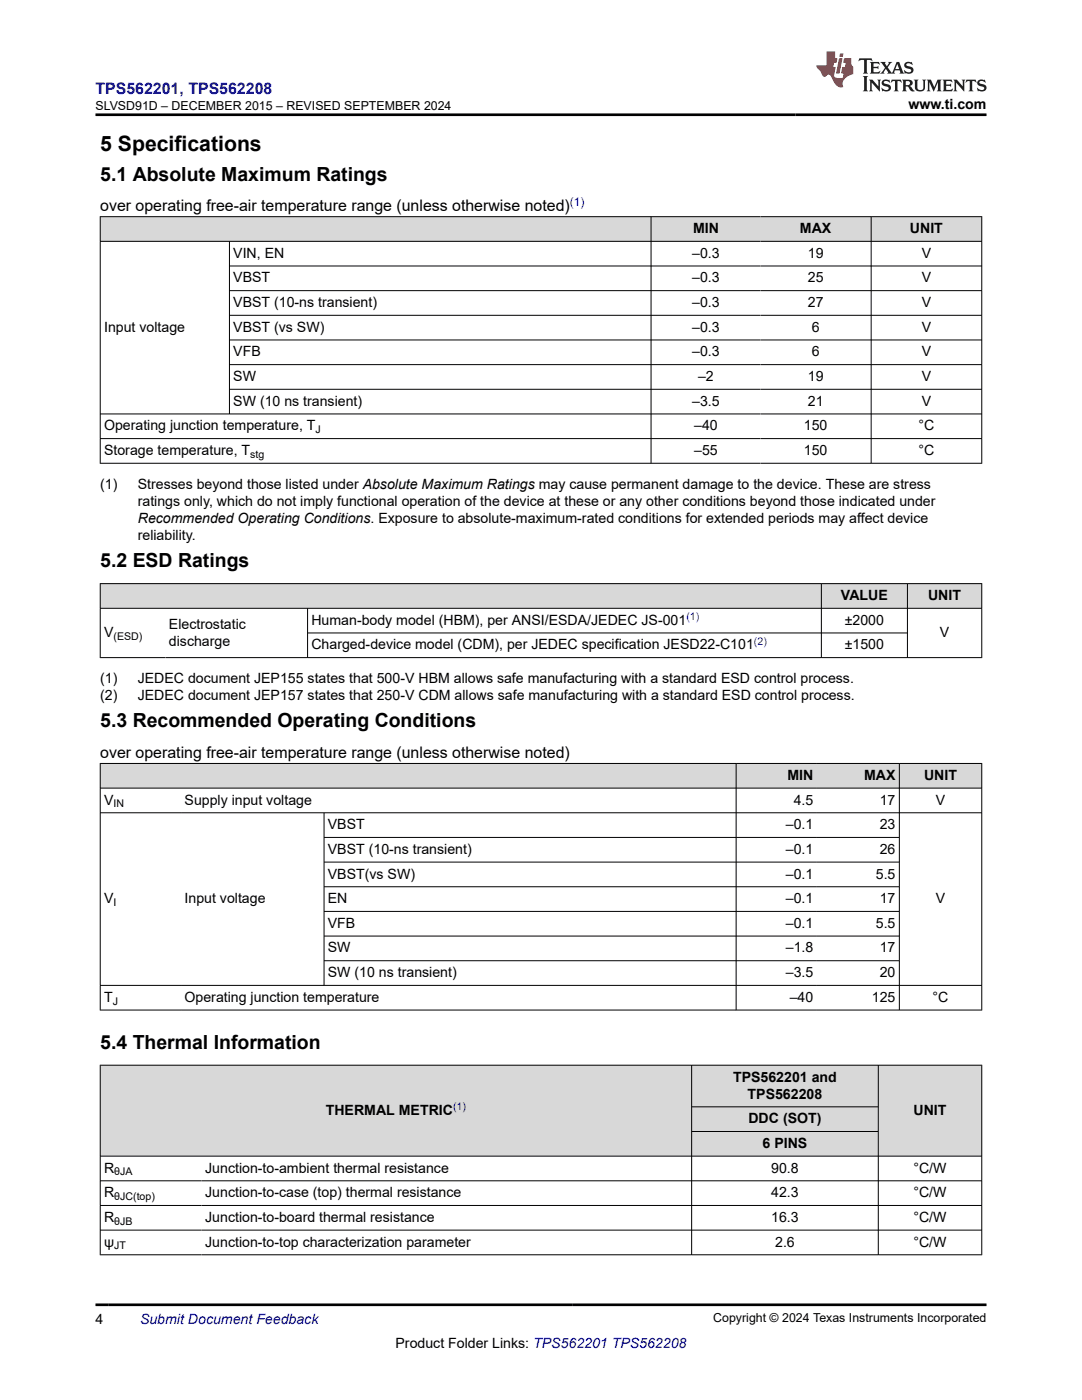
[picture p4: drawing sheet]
<svg xmlns="http://www.w3.org/2000/svg" width="216mm" height="279mm" viewBox="0 0 216 279" stroke-linecap="round" stroke-linejoin="round" font-family="sans-serif">
<defs><g id="words">
<text font-size="4.2" x="20" y="30.2">5 Specifications</text>
<g font-size="3.9">
<text x="20" y="36">5.1 Absolute Maximum Ratings</text>
<text x="20" y="113.2">5.2 ESD Ratings</text>
<text x="20" y="145.2">5.3 Recommended Operating Conditions</text>
<text x="20" y="209.3">5.4 Thermal Information</text>
</g>
<text font-size="3.2" fill="#00f" x="19" y="18.7">TPS562201, TPS562208</text>
<g font-size="3.2">
<text x="20" y="42.2">over operating free-air temperature range (unless otherwise noted)</text>
<text x="20" y="151.3">over operating free-air temperature range (unless otherwise noted)</text>
</g>
<g font-size="2.8">
<text x="181.3" y="21.8">www.ti.com</text>
<text x="138.3" y="46.5">MIN</text>
<text x="159.6" y="46.5">MAX</text>
<text x="181.6" y="46.5">UNIT</text>
<text x="46.6" y="51.4">VIN, EN</text>
<text x="138.1" y="51.4">–0.3</text>
<text x="161.2" y="51.4">19</text>
<text x="183.9" y="51.4">V</text>
<text x="46.6" y="56.4">VBST</text>
<text x="138.1" y="56.4">–0.3</text>
<text x="161.2" y="56.4">25</text>
<text x="183.9" y="56.4">V</text>
<text x="46.6" y="61.3">VBST (10-ns transient)</text>
<text x="138.1" y="61.3">–0.3</text>
<text x="161.2" y="61.3">27</text>
<text x="183.9" y="61.3">V</text>
<text x="20.8" y="66.2">Input voltage</text>
<text x="46.6" y="66.2">VBST (vs SW)</text>
<text x="46.6" y="71.1">VFB</text>
<text x="138.1" y="66.2">–0.3</text>
<text x="138.1" y="71.1">–0.3</text>
<text x="162" y="66.2">6</text>
<text x="162" y="71.1">6</text>
<text x="183.9" y="66.2">V</text>
<text x="183.9" y="71.1">V</text>
<text x="46.6" y="76">SW</text>
<text x="139.3" y="76">–2</text>
<text x="161.2" y="76">19</text>
<text x="183.9" y="76">V</text>
<text x="46.6" y="81">SW (10 ns transient)</text>
<text x="138.1" y="81">–3.5</text>
<text x="161.2" y="81">21</text>
<text x="183.9" y="81">V</text>
<text x="20.8" y="85.9">Operating junction temperature, T</text>
<text x="138.5" y="85.9">–40</text>
<text x="160.4" y="85.9">150</text>
<text x="183.3" y="85.9">°C</text>
<text x="20.8" y="90.8">Storage temperature, T</text>
<text x="138.5" y="90.8">–55</text>
<text x="160.4" y="90.8">150</text>
<text x="183.3" y="90.8">°C</text>
<text x="20" y="97.6">(1)</text>
<text x="27.5" y="97.6">Stresses beyond those listed under Absolute Maximum Ratings may cause permanent damage to the device. These are stress</text>
<text x="27.5" y="101">ratings only, which do not imply functional operation of the device at these or any other conditions beyond those indicated under</text>
<text x="27.5" y="104.4">Recommended Operating Conditions. Exposure to absolute-maximum-rated conditions for extended periods may affect device</text>
<text x="27.5" y="107.8">reliability.</text>
<text x="167.8" y="119.8">VALUE</text>
<text x="185.2" y="119.8">UNIT</text>
<text x="33.7" y="125.4">Electrostatic</text>
<text x="62.1" y="124.7">Human-body model (HBM), per ANSI/ESDA/JEDEC JS-001</text>
<text x="168.6" y="124.7">±2000</text>
<text x="20.8" y="127.1">V</text>
<text x="33.7" y="128.8">discharge</text>
<text x="62.1" y="129.6">Charged-device model (CDM), per JEDEC specification JESD22-C101</text>
<text x="168.6" y="129.6">±1500</text>
<text x="187.5" y="127.1">V</text>
<text x="20" y="136.4">(1)</text>
<text x="27.5" y="136.4">JEDEC document JEP155 states that 500-V HBM allows safe manufacturing with a standard ESD control process.</text>
<text x="20" y="139.8">(2)</text>
<text x="27.5" y="139.8">JEDEC document JEP157 states that 250-V CDM allows safe manufacturing with a standard ESD control process.</text>
<text x="157.1" y="155.6">MIN</text>
<text x="172.4" y="155.6">MAX</text>
<text x="184.4" y="155.6">UNIT</text>
<text x="20.8" y="160.6">V</text>
<text x="36.8" y="160.6">Supply input voltage</text>
<text x="158.4" y="160.6">4.5</text>
<text x="175.5" y="160.6">17</text>
<text x="186.7" y="160.6">V</text>
<text x="65.4" y="165.5">VBST</text>
<text x="156.8" y="165.5">–0.1</text>
<text x="175.5" y="165.5">23</text>
<text x="65.4" y="170.4">VBST (10-ns transient)</text>
<text x="156.8" y="170.4">–0.1</text>
<text x="175.5" y="170.4">26</text>
<text x="65.4" y="175.3">VBST(vs SW)</text>
<text x="156.8" y="175.3">–0.1</text>
<text x="174.8" y="175.3">5.5</text>
<text x="20.8" y="180.2">V</text>
<text x="36.8" y="180.2">Input voltage</text>
<text x="65.4" y="180.2">EN</text>
<text x="65.4" y="185.2">VFB</text>
<text x="156.8" y="180.2">–0.1</text>
<text x="156.8" y="185.2">–0.1</text>
<text x="174.8" y="185.2">5.5</text>
<text x="175.5" y="180.2">17</text>
<text x="186.7" y="180.2">V</text>
<text x="65.4" y="190.1">SW</text>
<text x="156.8" y="190.1">–1.8</text>
<text x="175.5" y="190.1">17</text>
<text x="65.4" y="195">SW (10 ns transient)</text>
<text x="156.8" y="195">–3.5</text>
<text x="175.5" y="195">20</text>
<text x="20.8" y="199.9">T</text>
<text x="36.8" y="199.9">Operating junction temperature</text>
<text x="157.6" y="199.9">–40</text>
<text x="174" y="199.9">125</text>
<text x="186.1" y="199.9">°C</text>
<text x="146.3" y="215.9">TPS562201 and</text>
<text x="149.2" y="219.2">TPS562208</text>
<text x="65" y="222.5">THERMAL METRIC</text>
<text x="149.3" y="224.2">DDC (SOT)</text>
<text x="182.3" y="222.5">UNIT</text>
<text x="152.2" y="229.1">6 PINS</text>
<text x="20.8" y="234">R</text>
<text x="20.8" y="238.9">R</text>
<text x="40.9" y="234">Junction-to-ambient thermal resistance</text>
<text x="40.9" y="238.9">Junction-to-case (top) thermal resistance</text>
<text x="153.9" y="234">90.8</text>
<text x="153.9" y="238.9">42.3</text>
<text x="182.3" y="234">°C/W</text>
<text x="182.3" y="238.9">°C/W</text>
<text x="20.8" y="243.9">R</text>
<text x="40.9" y="243.9">Junction-to-board thermal resistance</text>
<text x="153.9" y="243.9">16.3</text>
<text x="182.3" y="243.9">°C/W</text>
<text x="20.8" y="248.8">ψ</text>
<text x="40.9" y="248.8">Junction-to-top characterization parameter</text>
<text x="154.7" y="248.8">2.6</text>
<text x="182.3" y="248.8">°C/W</text>
<text x="19" y="264.2">4</text>
<text x="78.9" y="269">Product Folder Links: TPS562201 TPS562208</text>
</g>
<text font-size="2.8" fill="#00f" x="27.9" y="264.2">Submit Document Feedback</text>
<g font-size="2.5">
<text x="19" y="21.9">SLVSD91D – DECEMBER 2015 – REVISED SEPTEMBER 2024</text>
<text x="142.3" y="263.9">Copyright © 2024 Texas Instruments Incorporated</text>
</g>
<text font-size="2.4" fill="#00f" x="113.7" y="41.1">(1)</text>
<g font-size="2.1">
<text x="63" y="86.4">J</text>
<text x="49.9" y="91.4">stg</text>
<text x="22.6" y="127.7">(ESD)</text>
<text x="22.6" y="161.1">IN</text>
<text x="22.6" y="180.8">I</text>
<text x="22.5" y="200.5">J</text>
<text x="22.8" y="234.6">θJA</text>
<text x="22.8" y="239.5">θJC(top)</text>
<text x="22.8" y="244.4">θJB</text>
<text x="22.8" y="249.3">JT</text>
</g>
<g font-size="2.1" fill="#00f">
<text x="137" y="123.7">(1)</text>
<text x="150.4" y="128.7">(2)</text>
<text x="90.4" y="221.5">(1)</text>
</g>
</g></defs>
<g fill="#d8d8d8">
<path d="M20 43.2h175.9v5h-175.9z" fill-rule="evenodd"/>
<path d="M20.1 43.3h109.7v4.8h-109.7z" fill-rule="evenodd"/>
<path d="M130 43.3h21.8v4.8h-21.8z" fill-rule="evenodd"/>
<path d="M151.8 43.3h22v4.8h-22z" fill-rule="evenodd"/>
<path d="M173.9 43.3h21.9v4.8h-21.9z" fill-rule="evenodd"/>
</g>
<g fill="none" stroke="#000" stroke-width=".2">
<path d="M19.9 43.2h176.1M19.9 48.2h176.1M20 43.2v49.3M45.8 48.2v34.5M45.8 53.1h150.2M45.8 58h150.2M129.9 43.2v49.3M173.8 43.2v49.3M195.9 43.2v49.3M45.8 62.9h150.2M45.8 67.8h150.2M45.8 72.8h150.2"/>
<path d="M45.8 77.7h150.2M19.9 82.6h176.1M19.9 87.5h176.1M19.9 92.5h176.1"/>
</g>
<g fill="#d8d8d8">
<path d="M20 116.5h175.9v4.9h-175.9z" fill-rule="evenodd"/>
<path d="M20.1 116.5h143.7v4.8h-143.7z" fill-rule="evenodd"/>
<path d="M164 116.5h17v4.8h-17z" fill-rule="evenodd"/>
<path d="M181.1 116.5h14.7v4.8h-14.7z" fill-rule="evenodd"/>
</g>
<path d="M19.9 116.5h176.1M20 116.4v14.9M163.9 116.4v14.9M181.1 116.4v14.9M195.9 116.4v14.9M19.9 121.4h176.1M19.9 131.2h176.1M61.4 121.4v9.9M61.4 126.3h119.7" fill="none" stroke="#000" stroke-width=".2"/>
<g fill="#d8d8d8">
<path d="M20 152.4h175.9v4.9h-175.9z" fill-rule="evenodd"/>
<path d="M20.1 152.4h126.7v4.8h-126.7z" fill-rule="evenodd"/>
<path d="M146.9 152.4h16.1v4.8h-16.1z" fill-rule="evenodd"/>
<path d="M163 152.4h16.4v4.8h-16.4z" fill-rule="evenodd"/>
<path d="M179.5 152.4h16.3v4.8h-16.3z" fill-rule="evenodd"/>
</g>
<g fill="none" stroke="#000" stroke-width=".2">
<path d="M19.9 152.4h176.1M19.9 157.3h176.1M20 152.3v49.3M146.9 152.3v49.3M179.5 152.3v49.3M195.9 152.3v49.3M19.9 162.2h176.1M64.7 162.2v34.5M64.7 167.1h114.8M64.7 172h114.8M64.7 177h114.8M19.9 196.7h176.1"/>
<path d="M64.7 181.9h114.8M64.7 186.8h114.8M64.7 191.7h114.8M19.9 201.6h176.1"/>
</g>
<g fill="#d8d8d8">
<path d="M20 212.6h175.9v8.3h-175.9z" fill-rule="evenodd"/>
<path d="M20.1 212.6h117.8v18.1h-117.8z" fill-rule="evenodd"/>
<path d="M138.1 212.6h37.1v8.2h-37.1z" fill-rule="evenodd"/>
<path d="M175.3 212.6h20.5v18.1h-20.5z" fill-rule="evenodd"/>
<path d="M138.1 221h37.1v4.8h-37.1z" fill-rule="evenodd"/>
<path d="M138.1 225.9h37.1v4.8h-37.1z" fill-rule="evenodd"/>
</g>
<path d="M19.9 212.6h176.1M20 212.5v38M138 212.5v38M175.3 212.5v38M195.9 212.5v38M19.9 230.7h176.1M19.9 235.7h176.1M138 220.9h37.3M138 225.8h37.3M19.9 240.6h176.1M19.9 245.5h176.1M19.9 250.4h176.1" fill="none" stroke="#000" stroke-width=".2"/>
<path d="M171.5 11.6l-.2 .6 .5-.2h.6v.1v2.2l-.2 .4h1l-.2-.4v-2.2v-.1h.5l.6 .2-.2-.6zM173.6 12.4l.2 .3v1.6l-.2 .4h1.9l.1-.6a1.08 1.08 0 0 1-1.3 .2v-.7h.6l.4 .2v-.7l-.4 .2h-.6v-.5l.2-.2a1 1 0 0 1 1 .3l-.1-.5zM175.7 12.4l.9 1.1-1 1.2h.9l-.2-.2 .5-.8 .4 .8-.2 .2h1.6l-.2-.2 .2-.5h.9l.1 .5-.1 .2h.9l-.2-.4-.8-1.9h-.5l-.9 2.1-.9-1.1 .9-1h-.8l.2 .2-.4 .6-.4-.6 .2-.2zM179 12.8l.4 1h-.7zM180.7 12.5a.65 .65 0 0 0-.2 .7 .65 .65 0 0 0 .6 .5l.6 .1 .1 .3a.79 .79 0 0 1-.7 .4 .79 .79 0 0 1-.7-.5l.1 .7 .2-.1a.93 .93 0 0 0 1.1 0 .93 .93 0 0 0 .4-.9 1.46 1.46 0 0 0-1.2-.6l-.1-.3a1.09 1.09 0 0 1 1.2 .2l-.2-.6-.1 .1-.5-.2zM172.2 15.2l.2 .4v2.2l-.2 .4h1l-.2-.4v-2.2l.2-.4zM173.4 15.9l.2 .4v1.5l-.2 .4h.8l-.3-.4 .1-1.3 1.6 1.8v-2l.2-.4h-.7l.1 .2 .1 1.1-1.2-1.3zM176.2 16a.65 .65 0 0 0-.2 .8 .65 .65 0 0 0 .6 .4l.6 .2 .1 .2a.79 .79 0 0 1-.7 .4 .79 .79 0 0 1-.7-.5l.1 .7 .2-.1a.93 .93 0 0 0 1.1 .1 .93 .93 0 0 0 .4-1 1.46 1.46 0 0 0-1.2-.5l-.1-.4a1.09 1.09 0 0 1 1.2 .2l-.1-.6-.2 .1-.5-.1zM177.9 15.9l-.1 .6a.63 .63 0 0 1 .8-.3v1.6l-.3 .4h1l-.2-.4v-1.6a.66 .66 0 0 1 .8 .3l-.1-.6zM180 15.9l.2 .4v1.5l-.2 .4h1l-.2-.2-.1-.7h.5l.1 .2a.79 .79 0 0 0 1.2 .6l-1-.9a.61 .61 0 0 0 .6-.6 .61 .61 0 0 0-.5-.7zM180.8 16.2h.1a.47 .47 0 0 1 .5 .1 .47 .47 0 0 1 .1 .5l-.1 .1-.7 .1zM182.3 15.9l.2 .2a2.27 2.27 0 0 0 .4 2 1.04 1.04 0 0 0 1.7-.7v-1.3l.2-.2h-.8l.2 .4v1.1a.6 .6 0 0 1-.6 .6 .6 .6 0 0 1-.6-.6v-1.1l.3-.4zM184.9 15.9l.2 .4v1.5l-.2 .4h.8l-.3-.4v-1.4l.9 1.9 .9-1.9v1.4l-.3 .4h1l-.2-.4v-1.5l.2-.4h-.8l-.7 1.5-.6-1.5zM188.1 15.9l.2 .4v1.5l-.2 .4h1.9l.1-.6a1.09 1.09 0 0 1-1.3 .2v-.7h.6l.4 .2v-.6l-.4 .2h-.6v-.6l.2-.1a1.01 1.01 0 0 1 1 .3l-.1-.6zM190.2 15.9l.3 .4v1.5l-.3 .4h.8l-.2-.4v-1.3l1.6 1.8v-2l.2-.4h-.7l.2 .2v1.1l-1.2-1.3zM192.8 15.9l-.1 .6a.63 .63 0 0 1 .8-.3v1.6l-.3 .4h1l-.2-.4v-1.6a.66 .66 0 0 1 .8 .3l-.1-.6zM195.2 16a.65 .65 0 0 0-.2 .8 .65 .65 0 0 0 .6 .4l.6 .2 .2 .2a.79 .79 0 0 1-.7 .4 .79 .79 0 0 1-.7-.5l.1 .7 .2-.1a.93 .93 0 0 0 1 .1 .93 .93 0 0 0 .5-1 1.46 1.46 0 0 0-1.3-.5v-.4a1.09 1.09 0 0 1 1.2 .2l-.2-.6-.2 .1-.5-.1z" fill="#231f20"/>
<path d="M164.9 10.3v2.7h-2l.1 .4 .8 1a.95 .95 0 0 0 1 .9 .59 .59 0 0 1 .5-.4 .59 .59 0 0 1 .5 .3l.4 .8a1.59 1.59 0 0 0 2.1 1.4 1.61 1.61 0 0 1 1-2.3l1-.3-.1-1.5a1.59 1.59 0 0 1-.3-1.7h-1.5l-.2 .9h.6l-.2 .9h-.5l-.2 .9v.3l.4 .1-.1 .9h-.7a.73 .73 0 0 1-1-.7l.3-1.5h-.5l.1-.9h.5l.2-.9h-.5v-1.3zM167.4 11.6l-.6 3.1h.7l.6-3.1zM167.6 10.7l-.1 .6h.7l.1-.6z" fill="#ed1c24"/>
<path d="M19 22.9h177.8M19 260.4h177.8" fill="none" stroke="#000" stroke-width=".53"/>
<use href="#words"/>
</svg>
